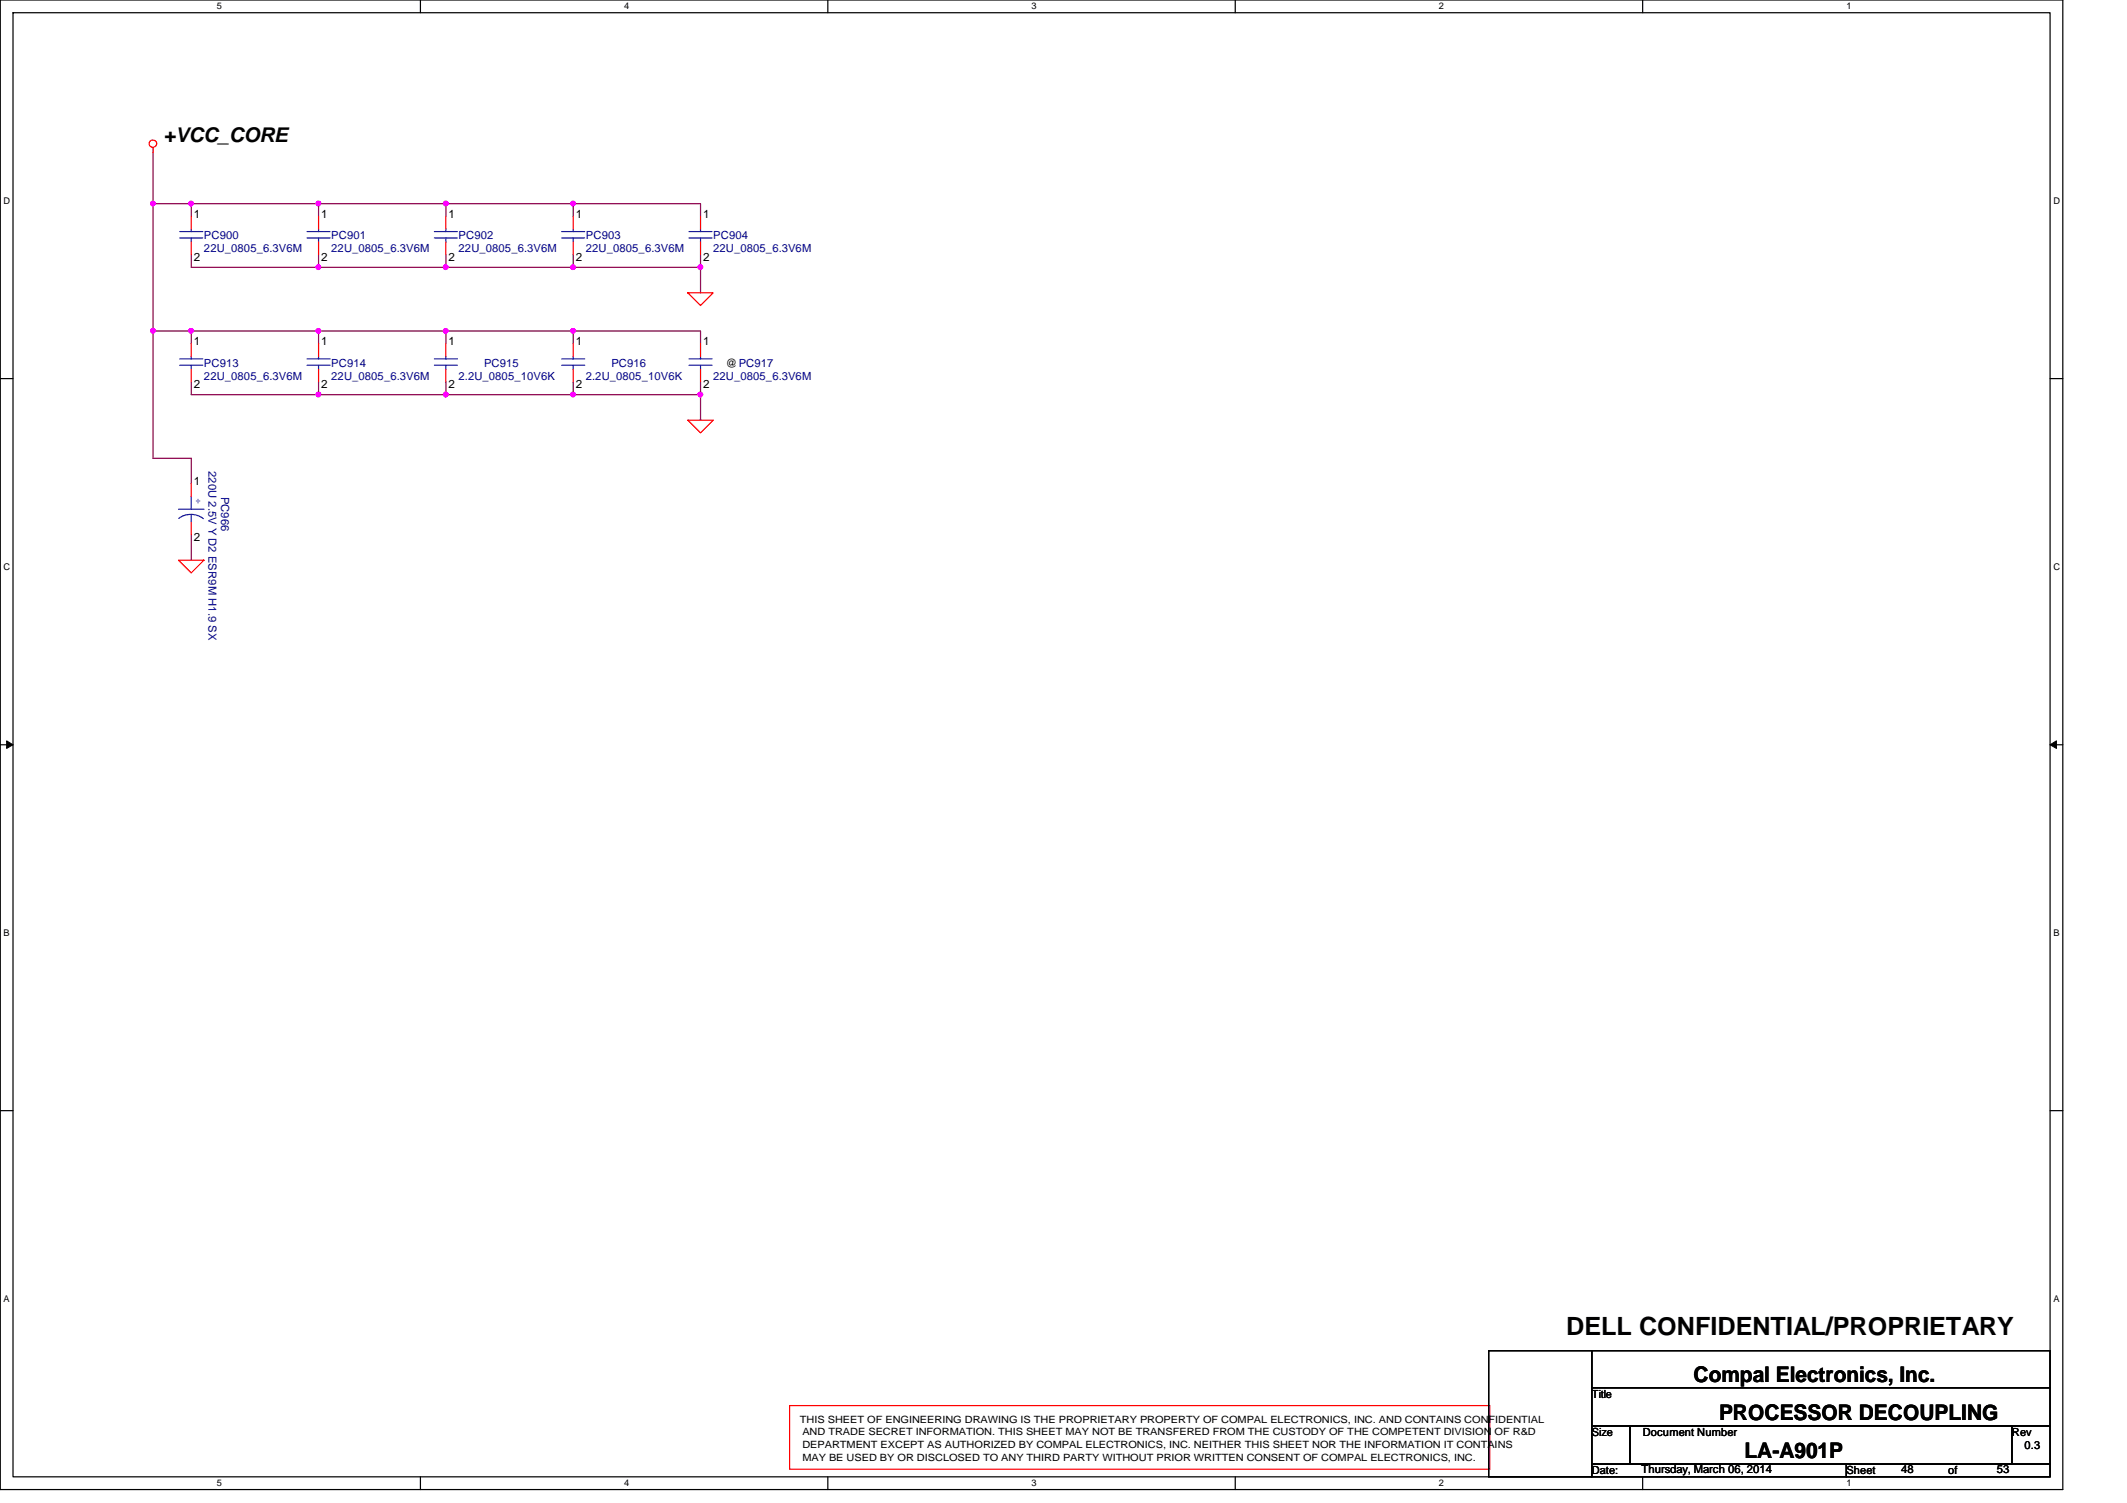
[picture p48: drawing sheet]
<svg xmlns="http://www.w3.org/2000/svg" width="297mm" height="210mm" viewBox="0 0 297 210" stroke-linecap="round" stroke-linejoin="round" font-family="sans-serif">
<defs><g id="words">
<text font-size="3.5" x="218.7" y="186.4">DELL CONFIDENTIAL/PROPRIETARY</text>
<g font-size="3">
<text x="236.5" y="193">Compal Electronics, Inc.</text>
<text x="240.1" y="198.3">PROCESSOR DECOUPLING</text>
<text x="243.6" y="203.7">LA-A901P</text>
</g>
<text font-size="2.8" x="22.8" y="19.8">+VCC_CORE</text>
<g font-size="1.6">
<text x="27.1" y="30.4">1</text>
<text x="44.9" y="30.4">1</text>
<text x="62.6" y="30.4">1</text>
<text x="80.4" y="30.4">1</text>
<text x="98.2" y="30.4">1</text>
<text x="27.1" y="36.4">2</text>
<text x="44.9" y="36.4">2</text>
<text x="62.6" y="36.4">2</text>
<text x="80.4" y="36.4">2</text>
<text x="98.2" y="36.4">2</text>
<text x="27.1" y="48.2">1</text>
<text x="44.9" y="48.2">1</text>
<text x="62.6" y="48.2">1</text>
<text x="80.4" y="48.2">1</text>
<text x="98.2" y="48.2">1</text>
<text x="101.4" y="51.2">@PC917</text>
<text x="27.1" y="54.2">2</text>
<text x="44.9" y="54.2">2</text>
<text x="62.6" y="54.2">2</text>
<text x="80.4" y="54.2">2</text>
<text x="98.2" y="54.2">2</text>
<text x="27.1" y="67.7">1</text>
<text x="27.1" y="75.6">2</text>
<text x="222.3" y="195.2">Title</text>
<text x="222.3" y="200.6">Size</text>
<text x="229.4" y="200.6">Document Number</text>
<text x="281" y="200.6">Rev</text>
<text x="282.7" y="202.4">0.3</text>
<text x="222.3" y="205.9">Date:</text>
<text x="229.2" y="205.7">Thursday, March 06, 2014</text>
<text x="257.8" y="205.9">Sheet</text>
<text x="265.5" y="205.7">48</text>
<text x="272.1" y="205.9">of</text>
<text x="278.8" y="205.7">53</text>
</g>
<g font-size="1.6" fill="#000080">
<text x="28.5" y="33.4">PC900</text>
<text x="28.5" y="35.2">22U_0805_6.3V6M</text>
<text x="46.3" y="33.4">PC901</text>
<text x="46.3" y="35.2">22U_0805_6.3V6M</text>
<text x="64" y="33.4">PC902</text>
<text x="64" y="35.2">22U_0805_6.3V6M</text>
<text x="81.8" y="33.4">PC903</text>
<text x="81.8" y="35.2">22U_0805_6.3V6M</text>
<text x="99.6" y="33.4">PC904</text>
<text x="99.6" y="35.2">22U_0805_6.3V6M</text>
<text x="28.5" y="51.2">PC913</text>
<text x="28.5" y="53">22U_0805_6.3V6M</text>
<text x="46.3" y="51.2">PC914</text>
<text x="46.3" y="53">22U_0805_6.3V6M</text>
<text x="64" y="53">2.2U_0805_10V6K</text>
<text x="67.6" y="51.2">PC915</text>
<text x="81.8" y="53">2.2U_0805_10V6K</text>
<text x="85.4" y="51.2">PC916</text>
<text x="99.6" y="53">22U_0805_6.3V6M</text>
<text x="29.1" y="65.8" transform="rotate(90 29.1 65.8)">220U 2.5V Y D2 ESR9M H1.9 SX</text>
<text x="30.9" y="69.3" transform="rotate(90 30.9 69.3)">PC966</text>
</g>
<text font-size="1.6" fill="#00f" x="27.3" y="70.4">+</text>
<g font-size="1.4">
<text x="111.7" y="198.7">THIS SHEET OF ENGINEERING DRAWING IS THE PROPRIETARY PROPERTY OF COMPAL ELECTRONICS, INC. AND CONTAINS CONFIDENTIAL</text>
<text x="112.1" y="200.4">AND TRADE SECRET INFORMATION. THIS SHEET MAY NOT BE TRANSFERED FROM THE CUSTODY OF THE COMPETENT DIVISION OF R&amp;D</text>
<text x="112.1" y="202.2">DEPARTMENT EXCEPT AS AUTHORIZED BY COMPAL ELECTRONICS, INC. NEITHER THIS SHEET NOR THE INFORMATION IT CONTAINS</text>
<text x="112.1" y="204">MAY BE USED BY OR DISCLOSED TO ANY THIRD PARTY WITHOUT PRIOR WRITTEN CONSENT OF COMPAL ELECTRONICS, INC.</text>
</g>
<g font-size="1.3">
<text x="30.3" y="1.3">5</text>
<text x="87.2" y="1.3">4</text>
<text x="144.1" y="1.3">3</text>
<text x="201" y="1.3">2</text>
<text x="257.8" y="1.3">1</text>
<text x=".5" y="28.4">D</text>
<text x="286.8" y="28.4">D</text>
<text x=".5" y="79.5">C</text>
<text x="286.8" y="79.5">C</text>
<text x=".5" y="130.7">B</text>
<text x="286.8" y="130.7">B</text>
<text x=".5" y="181.8">A</text>
<text x="286.8" y="181.8">A</text>
<text x="30.3" y="207.6">5</text>
<text x="87.2" y="207.6">4</text>
<text x="144.1" y="207.6">3</text>
<text x="201" y="207.6">2</text>
<text x="257.8" y="207.6">1</text>
</g>
</g></defs>
<path d="M0 0h288.1v208h-288.1zM1.8 1.8h284.5v204.4h-284.5z" fill="none" stroke="#000" stroke-width=".17"/>
<g fill="#fff">
<path d="M30.3 .2h.6v1.4h-.6z"/>
<path d="M30.3 206.4h.6v1.4h-.6z"/>
</g>
<path d="M58.7 0v1.8M58.7 206.2v1.8" fill="none" stroke="#000" stroke-width=".17"/>
<g fill="#fff">
<path d="M87.2 .2h.6v1.4h-.6z"/>
<path d="M87.2 206.4h.6v1.4h-.6z"/>
</g>
<path d="M115.6 0v1.8M115.6 206.2v1.8" fill="none" stroke="#000" stroke-width=".17"/>
<g fill="#fff">
<path d="M144.1 .2h.6v1.4h-.6z"/>
<path d="M144.1 206.4h.6v1.4h-.6z"/>
</g>
<path d="M172.5 0v1.8M172.5 206.2v1.8" fill="none" stroke="#000" stroke-width=".17"/>
<g fill="#fff">
<path d="M201 .2h.6v1.4h-.6z"/>
<path d="M201 206.4h.6v1.4h-.6z"/>
</g>
<path d="M229.4 0v1.8M229.4 206.2v1.8" fill="none" stroke="#000" stroke-width=".17"/>
<g fill="#fff">
<path d="M257.8 .2h.7v1.4h-.7z"/>
<path d="M257.8 206.4h.7v1.4h-.7z"/>
<path d="M.5 27.3h.9v1.4h-.9z"/>
<path d="M286.8 27.3h.9v1.4h-.9z"/>
<path d="M.5 78.4h.9v1.4h-.9z"/>
<path d="M286.8 78.4h.9v1.4h-.9z"/>
</g>
<path d="M0 52.9h1.8M286.3 52.9h1.8" fill="none" stroke="#000" stroke-width=".17"/>
<g fill="#fff">
<path d="M.5 129.5h.8v1.4h-.8z"/>
<path d="M286.8 129.5h.8v1.4h-.8z"/>
</g>
<path d="M0 104h1.8M286.3 104h1.8" fill="none" stroke="#000" stroke-width=".17"/>
<path d="M.9 103.5l.9 .5-.9 .5zM286.3 104l.9-.5v1z" fill="#000"/>
<path d="M.9 103.5l.9 .5-.9 .5zM286.3 104l.9-.5v1z" fill="none" stroke="#000" stroke-width=".14"/>
<g fill="#fff">
<path d="M.5 180.6h.8v1.4h-.8z"/>
<path d="M286.8 180.6h.8v1.4h-.8z"/>
</g>
<path d="M0 155.1h1.8M286.3 155.1h1.8" fill="none" stroke="#000" stroke-width=".17"/>
<path d="M110.3 196.3h97.8v8.9h-97.8z" fill="none" stroke="#f00" stroke-width=".17"/>
<path d="M80 37.3h17.8M80 55.1h17.8" fill="none" stroke="#800040" stroke-width=".17"/>
<circle cx="97.8" cy="37.3" r=".32" fill="#f0f"/>
<circle cx="97.8" cy="37.3" r=".32" fill="none" stroke="#f0f" stroke-width=".17"/>
<path d="M44.5 35.6v1.7M62.3 28.4h17.7M62.3 35.6v1.7M80 35.6v1.7M97.8 35.6v1.7" fill="none" stroke="#800040" stroke-width=".17"/>
<circle cx="80" cy="28.4" r=".32" fill="#f0f"/>
<circle cx="80" cy="28.4" r=".32" fill="none" stroke="#f0f" stroke-width=".17"/>
<circle cx="62.2" cy="28.4" r=".32" fill="#f0f"/>
<circle cx="62.2" cy="28.4" r=".32" fill="none" stroke="#f0f" stroke-width=".17"/>
<path d="M26.7 53.3v1.8M26.7 46.2h17.8M44.5 46.2v1.8M44.5 46.2h17.8v1.8M97.8 55.1v3.6" fill="none" stroke="#800040" stroke-width=".17"/>
<circle cx="44.5" cy="46.2" r=".32" fill="#f0f"/>
<circle cx="44.5" cy="46.2" r=".32" fill="none" stroke="#f0f" stroke-width=".17"/>
<circle cx="26.7" cy="46.2" r=".32" fill="#f0f"/>
<circle cx="26.7" cy="46.2" r=".32" fill="none" stroke="#f0f" stroke-width=".17"/>
<path d="M26.7 46.2v1.8M26.7 55.1h17.8M62.3 53.3v1.8" fill="none" stroke="#800040" stroke-width=".17"/>
<circle cx="62.2" cy="55.1" r=".32" fill="#f0f"/>
<circle cx="62.2" cy="55.1" r=".32" fill="none" stroke="#f0f" stroke-width=".17"/>
<path d="M44.5 53.3v1.8" fill="none" stroke="#800040" stroke-width=".17"/>
<circle cx="44.5" cy="55.1" r=".32" fill="#f0f"/>
<circle cx="44.5" cy="55.1" r=".32" fill="none" stroke="#f0f" stroke-width=".17"/>
<path d="M21.4 28.4v17.8h5.3M97.8 37.3v3.6M62.3 46.2h17.7M97.8 46.2v1.8" fill="none" stroke="#800040" stroke-width=".17"/>
<circle cx="80" cy="46.2" r=".32" fill="#f0f"/>
<circle cx="80" cy="46.2" r=".32" fill="none" stroke="#f0f" stroke-width=".17"/>
<circle cx="62.2" cy="46.2" r=".32" fill="#f0f"/>
<circle cx="62.2" cy="46.2" r=".32" fill="none" stroke="#f0f" stroke-width=".17"/>
<path d="M44.5 55.1h35.5" fill="none" stroke="#800040" stroke-width=".17"/>
<circle cx="80" cy="55.1" r=".32" fill="#f0f"/>
<circle cx="80" cy="55.1" r=".32" fill="none" stroke="#f0f" stroke-width=".17"/>
<path d="M80 53.3v1.8M97.8 46.2h-17.8v1.8M97.8 53.3v1.8" fill="none" stroke="#800040" stroke-width=".17"/>
<circle cx="97.8" cy="55.1" r=".32" fill="#f0f"/>
<circle cx="97.8" cy="55.1" r=".32" fill="none" stroke="#f0f" stroke-width=".17"/>
<path d="M21.4 21.3v7.1" fill="none" stroke="#800040" stroke-width=".17"/>
<circle cx="21.4" cy="28.4" r=".32" fill="#f0f"/>
<circle cx="21.4" cy="28.4" r=".32" fill="none" stroke="#f0f" stroke-width=".17"/>
<path d="M21.4 28.4h5.3v1.8M26.7 35.6v1.7h35.6M80 28.4v1.8M97.8 28.4v1.8" fill="none" stroke="#800040" stroke-width=".17"/>
<circle cx="44.5" cy="37.3" r=".32" fill="#f0f"/>
<circle cx="44.5" cy="37.3" r=".32" fill="none" stroke="#f0f" stroke-width=".17"/>
<path d="M44.5 28.4h17.8M62.3 37.3h17.7M80 28.4h17.8" fill="none" stroke="#800040" stroke-width=".17"/>
<circle cx="80" cy="37.3" r=".32" fill="#f0f"/>
<circle cx="80" cy="37.3" r=".32" fill="none" stroke="#f0f" stroke-width=".17"/>
<circle cx="62.2" cy="37.3" r=".32" fill="#f0f"/>
<circle cx="62.2" cy="37.3" r=".32" fill="none" stroke="#f0f" stroke-width=".17"/>
<path d="M26.7 28.4h17.8M62.3 28.4v1.8" fill="none" stroke="#800040" stroke-width=".17"/>
<circle cx="44.5" cy="28.4" r=".32" fill="#f0f"/>
<circle cx="44.5" cy="28.4" r=".32" fill="none" stroke="#f0f" stroke-width=".17"/>
<circle cx="26.7" cy="28.4" r=".32" fill="#f0f"/>
<circle cx="26.7" cy="28.4" r=".32" fill="none" stroke="#f0f" stroke-width=".17"/>
<path d="M44.5 28.4v1.8M21.4 46.2v17.8M26.7 74.7v3.5M26.7 64v3.6" fill="none" stroke="#800040" stroke-width=".17"/>
<circle cx="21.4" cy="46.2" r=".32" fill="#f0f"/>
<circle cx="21.4" cy="46.2" r=".32" fill="none" stroke="#f0f" stroke-width=".17"/>
<path d="M21.4 64h5.3" fill="none" stroke="#800040" stroke-width=".17"/>
<g fill="none" stroke="#f00" stroke-width=".17">
<path d="M21.4 20.6v.7M26.7 30.2v1.8M26.7 33.8v1.8M44.5 30.2v1.8M44.5 33.8v1.8M62.3 30.2v1.8M62.3 33.8v1.8M80 30.2v1.8M80 33.8v1.8M97.8 30.2v1.8M97.8 33.8v1.8M26.7 48v1.8"/>
<path d="M26.7 51.6v1.7M44.5 48v1.8M44.5 51.6v1.7M62.3 48v1.8M62.3 51.6v1.7M80 48v1.8M80 51.6v1.7M96.1 58.7h3.5l-1.8 1.8zM96.1 40.9h3.5l-1.8 1.8zM97.8 48v1.8M97.8 51.6v1.7M24.9 78.2h3.6l-1.8 1.8z"/>
<path d="M26.7 67.6v1.7M26.7 72.9v1.8"/>
<circle cx="21.4" cy="20.1" r=".52"/>
</g>
<path d="M207.9 188.6h14.4v17.6h-14.4zM222.3 188.6h64v5.2h-64zM222.3 193.8h64v5.3h-64zM222.3 199.1h5.3v5.4h-5.3zM227.6 199.1h53.4v5.4h-53.4zM281 199.1h5.3v5.4h-5.3zM222.3 204.5h35.5v1.7h-35.5zM257.8 204.5h28.5v1.7h-28.5z" fill="none" stroke="#000" stroke-width=".17"/>
<g fill="none" stroke="#00f" stroke-width=".17">
<path d="M25.1 33.2h3.2M25.1 32.3h3.2M26.7 32v.3M26.7 33.2v.6M42.9 33.2h3.2M42.9 32.3h3.2M44.5 32v.3M44.5 33.2v.6M60.7 33.2h3.2M60.7 32.3h3.2M62.3 32v.3M62.3 33.2v.6"/>
<path d="M78.4 33.2h3.3M78.4 32.3h3.3M80 32v.3M80 33.2v.6M96.2 33.2h3.2M96.2 32.3h3.2M97.8 32v.3M97.8 33.2v.6M25.1 51h3.2M25.1 50.1h3.2M26.7 49.8v.3M26.7 51v.6"/>
<path d="M42.9 51h3.2M42.9 50.1h3.2M44.5 49.8v.3M44.5 51v.6M60.7 51h3.2M60.7 50.1h3.2M62.3 49.8v.3M62.3 51v.6M78.4 51h3.3M78.4 50.1h3.3M80 49.8v.3M80 51v.6"/>
<path d="M96.2 51h3.2M96.2 50.1h3.2M97.8 49.8v.3M97.8 51v.6M24.9 71.1h3.6M25 72.4a2.86 2.86 0 0 1 3.4 0M26.7 69.3v1.8M26.7 71.8v1.1"/>
</g>
<circle cx="97.8" cy="37.3" r=".32" fill="#f0f"/>
<circle cx="97.8" cy="37.3" r=".32" fill="none" stroke="#f0f" stroke-width=".17"/>
<circle cx="80" cy="28.4" r=".32" fill="#f0f"/>
<circle cx="80" cy="28.4" r=".32" fill="none" stroke="#f0f" stroke-width=".17"/>
<circle cx="62.2" cy="28.4" r=".32" fill="#f0f"/>
<circle cx="62.2" cy="28.4" r=".32" fill="none" stroke="#f0f" stroke-width=".17"/>
<circle cx="44.5" cy="46.2" r=".32" fill="#f0f"/>
<circle cx="44.5" cy="46.2" r=".32" fill="none" stroke="#f0f" stroke-width=".17"/>
<circle cx="26.7" cy="46.2" r=".32" fill="#f0f"/>
<circle cx="26.7" cy="46.2" r=".32" fill="none" stroke="#f0f" stroke-width=".17"/>
<circle cx="62.2" cy="55.1" r=".32" fill="#f0f"/>
<circle cx="62.2" cy="55.1" r=".32" fill="none" stroke="#f0f" stroke-width=".17"/>
<circle cx="44.5" cy="55.1" r=".32" fill="#f0f"/>
<circle cx="44.5" cy="55.1" r=".32" fill="none" stroke="#f0f" stroke-width=".17"/>
<circle cx="80" cy="46.2" r=".32" fill="#f0f"/>
<circle cx="80" cy="46.2" r=".32" fill="none" stroke="#f0f" stroke-width=".17"/>
<circle cx="62.2" cy="46.2" r=".32" fill="#f0f"/>
<circle cx="62.2" cy="46.2" r=".32" fill="none" stroke="#f0f" stroke-width=".17"/>
<circle cx="80" cy="55.1" r=".32" fill="#f0f"/>
<circle cx="80" cy="55.1" r=".32" fill="none" stroke="#f0f" stroke-width=".17"/>
<circle cx="97.8" cy="55.1" r=".32" fill="#f0f"/>
<circle cx="97.8" cy="55.1" r=".32" fill="none" stroke="#f0f" stroke-width=".17"/>
<circle cx="21.4" cy="28.4" r=".32" fill="#f0f"/>
<circle cx="21.4" cy="28.4" r=".32" fill="none" stroke="#f0f" stroke-width=".17"/>
<circle cx="44.5" cy="37.3" r=".32" fill="#f0f"/>
<circle cx="44.5" cy="37.3" r=".32" fill="none" stroke="#f0f" stroke-width=".17"/>
<circle cx="80" cy="37.3" r=".32" fill="#f0f"/>
<circle cx="80" cy="37.3" r=".32" fill="none" stroke="#f0f" stroke-width=".17"/>
<circle cx="62.2" cy="37.3" r=".32" fill="#f0f"/>
<circle cx="62.2" cy="37.3" r=".32" fill="none" stroke="#f0f" stroke-width=".17"/>
<circle cx="44.5" cy="28.4" r=".32" fill="#f0f"/>
<circle cx="44.5" cy="28.4" r=".32" fill="none" stroke="#f0f" stroke-width=".17"/>
<circle cx="26.7" cy="28.4" r=".32" fill="#f0f"/>
<circle cx="26.7" cy="28.4" r=".32" fill="none" stroke="#f0f" stroke-width=".17"/>
<circle cx="21.4" cy="46.2" r=".32" fill="#f0f"/>
<circle cx="21.4" cy="46.2" r=".32" fill="none" stroke="#f0f" stroke-width=".17"/>
<use href="#words"/>
</svg>
